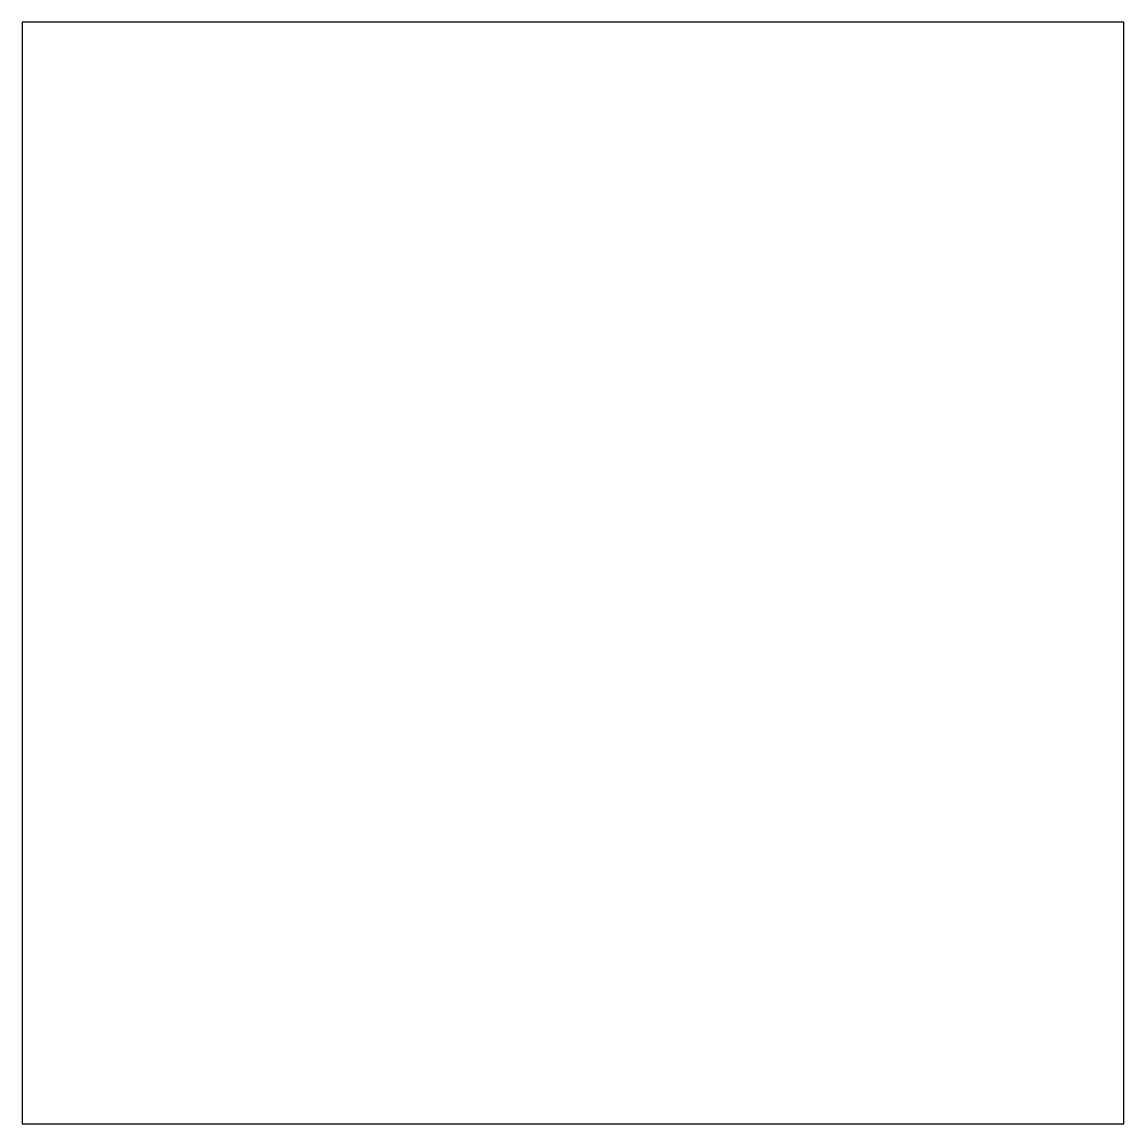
# Model space of a CAD drawing. Header units: millimetres. Extents: x 86 to 186, y 132 to 232.
import ezdxf

# ---------------------------------------------------------------- set-up
doc = ezdxf.new("R2010")
doc.units = ezdxf.units.MM

msp = doc.modelspace()

# ---------------------------------------------------------------- linework, layer by layer
msp.add_lwpolyline([(86.42, 131.78), (186.42, 131.78), (186.42, 231.78), (86.42, 231.78)], close=True)

doc.saveas('drawing.dxf')
